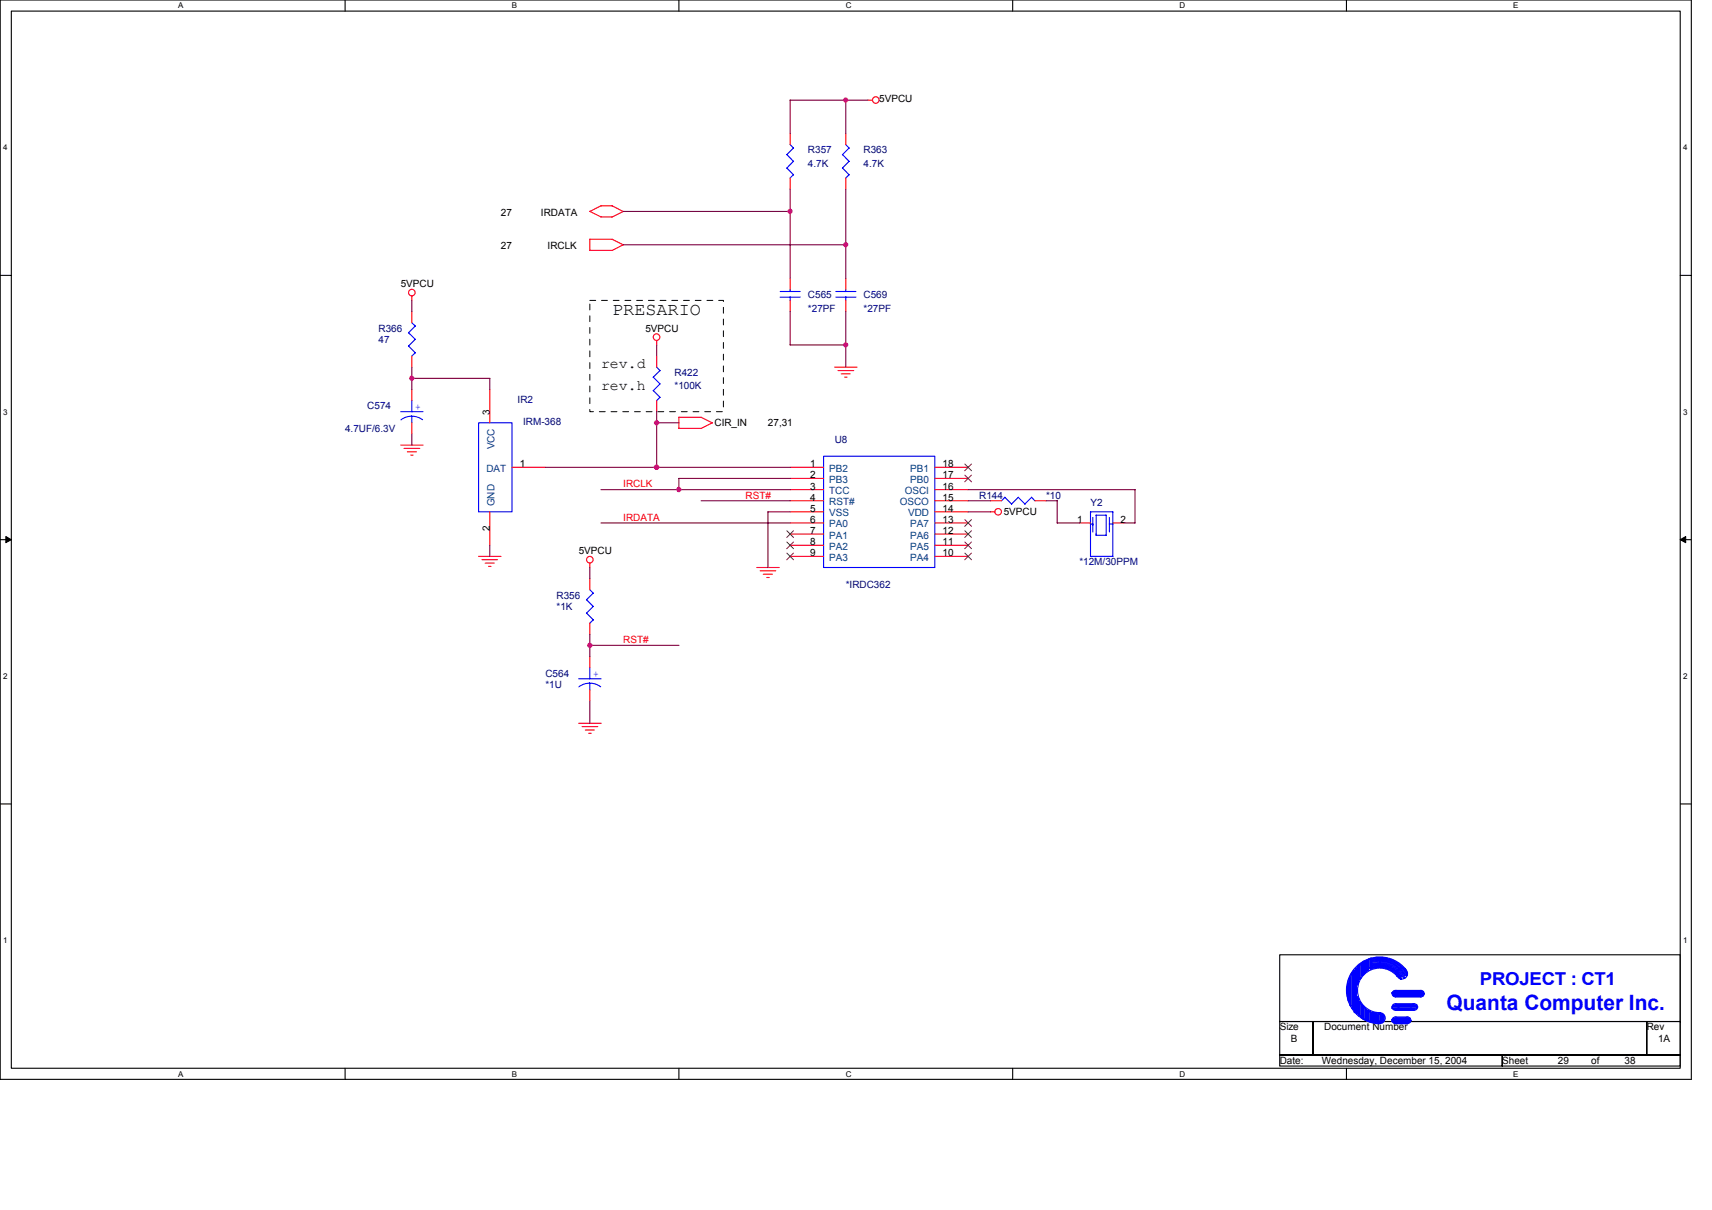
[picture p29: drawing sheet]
<svg xmlns="http://www.w3.org/2000/svg" width="297mm" height="210mm" viewBox="0 0 297 210" stroke-linecap="round" stroke-linejoin="round" font-family="sans-serif">
<defs><g id="words">
<text font-size="3.7" fill="#00f" x="251" y="175.2">Quanta Computer Inc.</text>
<text font-size="3.1" x="106.2" y="54.6">PRESARIO</text>
<text font-size="3.1" fill="#00f" x="256.8" y="170.8">PROJECT : CT1</text>
<g font-size="2.5">
<text x="104.3" y="63.8">rev.d</text>
<text x="104.3" y="67.6">rev.h</text>
</g>
<g font-size="1.7">
<text x="152.5" y="17.8">5VPCU</text>
<text x="86.9" y="37.4">27</text>
<text x="93.8" y="37.4">IRDATA</text>
<text x="86.9" y="43.2">27</text>
<text x="95" y="43.2">IRCLK</text>
<text x="69.5" y="49.8">5VPCU</text>
<text x="112" y="57.5">5VPCU</text>
<text x="85" y="72" transform="rotate(-90 85 72)">3</text>
<text x="124" y="73.9">CIR_IN</text>
<text x="133.2" y="73.9">27,31</text>
<text x="90.2" y="81">1</text>
<text x="140.6" y="81">1</text>
<text x="140.6" y="83">2</text>
<text x="163.6" y="81">18</text>
<text x="163.6" y="83">17</text>
<text x="140.6" y="84.9">3</text>
<text x="140.6" y="86.8">4</text>
<text x="140.6" y="88.8">5</text>
<text x="163.6" y="84.9">16</text>
<text x="163.6" y="86.8">15</text>
<text x="163.6" y="88.8">14</text>
<text x="174.2" y="89.4">5VPCU</text>
<text x="85" y="92.2" transform="rotate(-90 85 92.2)">2</text>
<text x="140.6" y="90.7">6</text>
<text x="140.6" y="92.6">7</text>
<text x="140.6" y="94.6">8</text>
<text x="163.6" y="94.6">11</text>
<text x="163.6" y="92.6">12</text>
<text x="163.6" y="90.7">13</text>
<text x="186.9" y="90.7">1</text>
<text x="194.4" y="90.7">2</text>
<text x="100.4" y="96.1">5VPCU</text>
<text x="140.6" y="96.5">9</text>
<text x="163.6" y="96.5">10</text>
<text x="222" y="178.8">Size</text>
<text x="229.8" y="178.8">Document Number</text>
<text x="285.7" y="178.8">Rev</text>
<text x="222" y="184.6">Date:</text>
<text x="224" y="180.7">B</text>
<text x="229.4" y="184.6">Wednesday, December 15, 2004</text>
<text x="260.6" y="184.6">Sheet</text>
<text x="270.3" y="184.6">29</text>
<text x="276.1" y="184.6">of</text>
<text x="281.9" y="184.6">38</text>
<text x="287.7" y="180.7">1A</text>
</g>
<g font-size="1.7" fill="#000080">
<text x="140.2" y="26.6">R357</text>
<text x="140.2" y="29">4.7K</text>
<text x="149.8" y="26.6">R363</text>
<text x="149.8" y="29">4.7K</text>
<text x="140.2" y="51.7">C565</text>
<text x="149.8" y="51.7">C569</text>
<text x="65.7" y="57.5">R366</text>
<text x="65.7" y="59.5">47</text>
<text x="140.2" y="54">*27PF</text>
<text x="149.8" y="54">*27PF</text>
<text x="117" y="65.2">R422</text>
<text x="63.7" y="71">C574</text>
<text x="89.8" y="69.9">IR2</text>
<text x="117" y="67.6">*100K</text>
<text x="59.9" y="74.9">4.7UF/6.3V</text>
<text x="90.8" y="73.7">IRM-368</text>
<text x="144.8" y="76.8">U8</text>
<text x="169.9" y="86.5">R144</text>
<text x="181.5" y="86.5">*10</text>
<text x="189.2" y="87.8">Y2</text>
<text x="146.7" y="101.9">*IRDC362</text>
<text x="187.3" y="98.1">*12M/30PPM</text>
<text x="96.6" y="103.8">R356</text>
<text x="96.6" y="105.8">*1K</text>
<text x="94.6" y="117.4">C564</text>
<text x="94.6" y="119.3">*1U</text>
</g>
<g font-size="1.7" fill="#00f">
<text x="72" y="71.1">+</text>
<text x="102.9" y="117.4">+</text>
</g>
<g font-size="1.7" fill="#004080">
<text x="85.8" y="78" transform="rotate(-90 85.8 78)">VCC</text>
<text x="84.4" y="81.9">DAT</text>
<text x="143.9" y="81.9">PB2</text>
<text x="143.9" y="83.8">PB3</text>
<text x="157.9" y="81.9">PB1</text>
<text x="157.9" y="83.8">PB0</text>
<text x="85.8" y="87.8" transform="rotate(-90 85.8 87.8)">GND</text>
<text x="143.9" y="85.7">TCC</text>
<text x="143.9" y="87.7">RST#</text>
<text x="143.9" y="89.6">VSS</text>
<text x="156.1" y="87.7">OSCO</text>
<text x="157" y="85.7">OSCI</text>
<text x="157.6" y="89.6">VDD</text>
<text x="143.9" y="91.5">PA0</text>
<text x="143.9" y="93.4">PA1</text>
<text x="143.9" y="95.4">PA2</text>
<text x="157.9" y="95.4">PA5</text>
<text x="157.9" y="93.4">PA6</text>
<text x="157.9" y="91.5">PA7</text>
<text x="143.9" y="97.3">PA3</text>
<text x="157.9" y="97.3">PA4</text>
</g>
<g font-size="1.7" fill="#f00">
<text x="108.1" y="84.5">IRCLK</text>
<text x="129.4" y="86.5">RST#</text>
<text x="108.1" y="90.3">IRDATA</text>
<text x="108.1" y="111.6">RST#</text>
</g>
<g font-size="1.4">
<text x="30.9" y="1.5">A</text>
<text x="88.8" y="1.5">B</text>
<text x="146.7" y="1.5">C</text>
<text x="204.7" y="1.5">D</text>
<text x="262.6" y="1.5">E</text>
<text x=".5" y="26.1">4</text>
<text x="292" y="26.1">4</text>
<text x=".5" y="71.9">3</text>
<text x="292" y="71.9">3</text>
<text x=".5" y="117.8">2</text>
<text x="292" y="117.8">2</text>
<text x=".5" y="163.6">1</text>
<text x="292" y="163.6">1</text>
<text x="30.9" y="186.8">A</text>
<text x="88.8" y="186.8">B</text>
<text x="146.7" y="186.8">C</text>
<text x="204.7" y="186.8">D</text>
<text x="262.6" y="186.8">E</text>
</g>
</g></defs>
<path d="M0 0h293.5v187.2h-293.5zM2 1.9h289.5v183.4h-289.5z" fill="none" stroke="#000" stroke-width=".19"/>
<g fill="#fff">
<path d="M30.9 .2h.9v1.6h-.9z"/>
<path d="M30.9 185.5h.9v1.6h-.9z"/>
</g>
<path d="M59.9 0v1.9M59.9 185.3v1.9" fill="none" stroke="#000" stroke-width=".19"/>
<g fill="#fff">
<path d="M88.8 .2h.9v1.6h-.9z"/>
<path d="M88.8 185.5h.9v1.6h-.9z"/>
</g>
<path d="M117.8 0v1.9M117.8 185.3v1.9" fill="none" stroke="#000" stroke-width=".19"/>
<g fill="#fff">
<path d="M146.7 .2h1v1.6h-1z"/>
<path d="M146.7 185.5h1v1.6h-1z"/>
</g>
<path d="M175.7 0v1.9M175.7 185.3v1.9" fill="none" stroke="#000" stroke-width=".19"/>
<g fill="#fff">
<path d="M204.7 .2h1v1.6h-1z"/>
<path d="M204.7 185.5h1v1.6h-1z"/>
</g>
<path d="M233.6 0v1.9M233.6 185.3v1.9" fill="none" stroke="#000" stroke-width=".19"/>
<g fill="#fff">
<path d="M262.6 .2h.9v1.6h-.9z"/>
<path d="M262.6 185.5h.9v1.6h-.9z"/>
<path d="M.5 24.8h.8v1.6h-.8z"/>
<path d="M292 24.8h.8v1.6h-.8z"/>
<path d="M.5 70.7h.8v1.5h-.8z"/>
<path d="M292 70.7h.8v1.5h-.8z"/>
</g>
<path d="M0 47.8h2M291.5 47.8h2" fill="none" stroke="#000" stroke-width=".19"/>
<g fill="#fff">
<path d="M.5 116.5h.8v1.6h-.8z"/>
<path d="M292 116.5h.8v1.6h-.8z"/>
</g>
<path d="M0 93.6h2M291.5 93.6h2" fill="none" stroke="#000" stroke-width=".19"/>
<path d="M1 93.1l1 .5-1 .5zM291.5 93.6l1-.5v1z" fill="#000" stroke="#000" stroke-width=".17"/>
<g fill="#fff">
<path d="M.5 162.4h.8v1.5h-.8z"/>
<path d="M292 162.4h.8v1.5h-.8z"/>
</g>
<path d="M0 139.5h2M291.5 139.5h2M222 165.6h69.5v11.6h-69.5zM222 177.2h5.8v5.8h-5.8zM227.8 177.2h57.9v5.8h-57.9zM285.7 177.2h5.8v5.8h-5.8zM222 183h38.6v1.9h-38.6zM260.6 183h30.9v1.9h-30.9z" fill="none" stroke="#000" stroke-width=".19"/>
<path d="M102.3 52.1h23.2v19.3h-23.2v-19.3" fill="none" stroke="#000" stroke-width=".17" stroke-dasharray="1 1 1 1 1 1 1 1"/>
<g fill="none" stroke="#f00" stroke-width=".19">
<path d="M150.6 17.4h.8M102.3 36.7l2 .9h1.9M104.3 35.7h1.9l2 1M104.3 35.7l-2 1M108.1 36.7l-1.9 1M137.1 23.2v1.9M137.1 30.9v1.9M146.7 23.2v1.9M146.7 30.9v1.9M71.5 51.4v.7M71.5 54v2M102.3 41.5v1.9h3.9"/>
<path d="M102.3 41.5h3.9l2 1M108.1 42.5l-1.9 1M113.9 59.1v.8M137.1 48.3v1.9M137.1 52.1v1.9M146.7 48.3v1.9M146.7 52.1v1.9M69.5 77.2h3.9M70.1 77.8h2.7M70.7 78.4h1.5M71.3 79h.4M71.5 61.8v1.9"/>
<path d="M71.5 67.6v1.9M71.5 73.3v2M85 67.6v5.7M113.9 61.8v1.9M113.9 69.5v1.9M117.8 74.3h3.8M117.8 72.4v1.9M117.8 72.4h3.9M121.6 72.4l2 1M123.6 73.3l-2 1M144.8 63.7h3.9M145.4 64.3h2.7"/>
<path d="M146 64.9h1.5M146.6 65.4h.4M83 96.5h3.9M83.6 97.1h2.7M84.2 97.7h1.5M84.8 98.3h.4M85 88.8v5.8M88.8 81.1h5.8M102.3 97.7v.8M131.3 98.4h3.9M131.9 99h2.7M132.4 99.6h1.6"/>
<path d="M137.1 88.8h5.8M137.1 96.5h5.8M137.1 81.1h5.8M137.1 86.9h5.8M137.1 83h5.8M137.1 84.9h5.8M137.1 90.7h5.8M137.1 92.6h5.8M137.1 94.6h5.8M162.2 88.8h5.8M162.2 96.5h5.8M162.2 81.1h5.8"/>
<path d="M162.2 86.9h5.8M162.2 83h5.8M162.2 84.9h5.8M162.2 90.7h5.8M162.2 92.6h5.8M162.2 94.6h5.8M171.8 88.8h.8M171.8 86.9h2M179.6 86.9h1.9M187.3 90.7h1.9M193.1 90.7h1.9M102.3 100.4v1.9"/>
<path d="M102.3 108.1v1.9M102.3 113.9v1.9M102.3 119.7v1.9M133 100.2h.5M100.4 125.5h3.9M101 126h2.7M101.6 126.6h1.5M102.1 127.2h.5"/>
<circle cx="152" cy="17.4" r=".57"/>
<circle cx="71.5" cy="50.8" r=".57"/>
<circle cx="113.9" cy="58.5" r=".57"/>
<circle cx="102.3" cy="97.1" r=".57"/>
<circle cx="173.2" cy="88.8" r=".57"/>
</g>
<g fill="none" stroke="#00f" stroke-width=".19">
<path d="M136.5 26.8l1.2 1.2M137.1 25.1l.6 .6-1.2 1.1M137.7 28l-1.2 1.2 1.2 1.1-.6 .6M146.2 26.8l1.1 1.2M146.2 29.1l1.1 1.2M146.7 25.1l.6 .6M147.3 25.7l-1.1 1.1M147.3 28l-1.1 1.2M147.3 30.3l-.6 .6M71.5 56l.6 .6M72 56.6l-1.1 1.1 1.2 1.2M72 58.9l-1.1 1.1 1.2 1.2"/>
<path d="M135.4 51.5h3.5M135.4 50.6h3.5M137.1 50.2v.4M137.1 51.5v.6M145 51.5h3.5M145 50.6h3.5M146.7 50.2v.4M146.7 51.5v.6M69.5 71.4h3.9M71.5 69.5v1.9M71.5 72.2v1.2M72 61.2l-.6 .6"/>
<path d="M73.3 72.8l-1.1-.5-.8-.1-1.1 .2-.7 .4M83 73.3h5.8v15.5h-5.8zM113.3 65.4l1.2 1.2M113.3 67.8l1.2 1.1-.6 .6M113.9 63.7l.6 .6-1.2 1.1M114.5 66.6l-1.2 1.2M142.9 79.1h19.3v19.3h-19.3zM174.3 86.3l1.2 1.2M174.4 86.3l-.6 .6M176.7 86.3l1.1 1.2M176.7 86.3l-1.2 1.1M179 86.3l.6 .6"/>
<path d="M179 86.3l-1.2 1.1M189.2 90.9h.4M189.6 89.8v2.5M191.9 92.9v-3.5h-1.7v3.5h1.7M192.5 89.8v2.5M192.5 90.9h.6M193.1 88.8v7.7M193.1 88.8h-3.9v7.7h3.9M100.4 117.8h3.9M100.4 119.1l.7-.4 1.2-.2 .8 .1 1.1 .5M101.8 104l1.2 1.2M101.8 106.4l1.2 1.1-.7 .6"/>
<path d="M102.3 102.3l.7 .6M102.3 115.8v2M102.3 118.5v1.2M102.9 102.9l-1.2 1.2M102.9 105.2l-1.2 1.2M233.8 170.5v2.7l.2 .6M234 173.7v-3.9l.2-.3v4.8l.2 .2M234.6 168.7v6.2M234.6 174.9l.2 .2v-6.6l.2-.2v7.4M234.6 168.7l-.2 .4v5.4M235.3 167.9v8M235.3 175.9h.3"/>
<path d="M235.4 167.9l-.2 .2v7.6M235.5 167.6v3.3M235.7 167.6l.2-.3v2.6M235.7 167.5v2.8l-.2 .5M236.1 174.1v2.3M236.1 176.4l.2 .3M236.2 174.1l-.3-.4v2.6l-.2-.3v-2.6l-.2-.4v2.9M236.2 169.7l-.3 .2M236.3 174.3l.2 .2v2.3h.2M236.3 174.3v2.3M236.3 167l-.2 .2v2.5M236.5 166.8v2.3l-.2 .2v-2.3"/>
<path d="M236.5 166.8h.2M236.7 166.8v2.1M236.9 174.9v2.1h.2v-1.9M236.9 166.8v1.9M236.9 166.8l.2-.2v2M236.9 174.9l-.2-.2v2.1M236.9 168.7l-.2 .2M237.1 175.1l.2 .2M237.3 168.3v-1.7l.2-.2v1.9M237.3 175.3v1.7l.2 .2M237.3 168.3l-.2 .2M237.5 175.3v1.9"/>
<path d="M237.5 175.3l.2 .2M237.7 167.9l.2 .2M237.7 175.5v1.7M237.9 167.4a4.6 4.6 0 0 1 5.6 2.3M237.9 167.2l1.4-.2a4.8 4.8 0 0 1 4.4 2.7M237.9 167a5 5 0 0 1 5.9 2.3M237.9 166.8a5.3 5.3 0 0 1 6.1 2.5M237.9 175.5v1.7h-.2M237.9 166.2v1.9M237.9 175.7h.2M237.9 168a4.1 4.1 0 0 1 5.1 1.9M237.9 167.8a4.2 4.2 0 0 1 5.3 2.1"/>
<path d="M237.9 167.6a4.5 4.5 0 0 1 5.3 1.9M237.9 166.2l-.2 .2v1.5M238 166.6a5.4 5.4 0 0 1 6.1 2.5M238 166.3a5.7 5.7 0 0 1 6.2 2.6M238.1 166.4v1.5M238.1 175.7v1.5M238.2 175.6l.1 1.6h-.2M238.2 175.7h.3M238.7 175.6l-.7 1.8h.4v-1.7M238.8 175.6v1.6l-.2 .2v-1.7M238.8 175.7l.2 .4M239.4 175.9v1.5h.2v-1.6l.2 .1"/>
<path d="M239.4 175.9l-.2-.1v1.6h-.2v-1.4M239.8 175.9v1.5l.2-.2v-1.2M240 176l.2 .3M240.2 176.2v.8M241.5 172.4h5.6M241.5 174.7h4.5l-.2 .2M241.7 172.6h5.2M241.7 172h5.2v.2h-5.4v.2M241.7 176.6h2.9v.2h-3.1v.2h3.3l-.2 .2M241.7 172.6l.2 .2M241.7 174.3h4.1M241.7 174.5l-.2 .2"/>
<path d="M241.9 172.8h5M241.9 175.1h3.7M241.9 177.4h2.7M242.1 176.4h2.2M242.1 177.6h2.2M242.1 175.3h3.3M242.1 174.1h3.3M242.1 173h4.5M242.1 171.8h4.5M242.4 169.4a3.9 3.9 0 0 0-6.5 .7 3.9 3.9 0 0 0 3.5 5.6M243.9 168.2a5.8 5.8 0 0 0-9.7 1.1 5.8 5.8 0 0 0 5.2 8.3M244.6 177.2h-3.1l.4 .2"/>
<path d="M245.8 174.3v.2h-4.1M245.8 174.9h-4.3l.4 .2M247.1 172.4l-.2 .2"/>
<circle cx="239.4" cy="176.6" r=".95"/>
<circle cx="242.1" cy="174.7" r=".57"/>
<circle cx="242.1" cy="177" r=".57"/>
<circle cx="242.1" cy="172.4" r=".57"/>
<circle cx="243.3" cy="168.9" r=".96"/>
<circle cx="244.2" cy="177" r=".57"/>
<circle cx="245.4" cy="174.7" r=".57"/>
<circle cx="246.5" cy="172.4" r=".57"/>
</g>
<g fill="none" stroke="#804000" stroke-width=".17">
<path d="M136.5 92.1l1.2 1.1M136.5 94l1.2 1.2M136.5 95.9l1.2 1.2M137.7 92.1l-1.2 1.1M137.7 94l-1.2 1.2M137.7 95.9l-1.2 1.2M167.4 80.5l1.2 1.2M167.4 82.4l1.2 1.2M167.4 95.9l1.2 1.2M167.4 94l1.2 1.2M167.4 92.1l1.2 1.1M167.4 90.1l1.2 1.2"/>
<path d="M168.5 80.5l-1.1 1.2M168.5 82.4l-1.1 1.2M168.5 95.9l-1.1 1.2M168.5 94l-1.1 1.2M168.5 92.1l-1.1 1.1M168.5 90.1l-1.1 1.2"/>
</g>
<g fill="none" stroke="#800040" stroke-width=".19">
<path d="M137.1 17.4h13.5M137.1 17.4v5.8M146.7 17.4v5.8M108.1 36.7h29M137.1 32.8v15.5M146.7 32.8v15.5M71.5 52.1v2M108.1 42.5h38.7M113.9 59.8v2M137.1 59.8h9.6M137.1 54v5.8M146.7 54v9.7"/>
<path d="M71.5 63.7v3.9M71.5 75.3v1.9M71.5 65.6h13.5M85 65.6v2M113.9 71.4v9.7M113.9 73.3h3.9M85 94.6v1.9M94.6 81.1h42.5M102.3 98.4v2M104.3 84.9h32.8M104.3 90.7h32.8M121.6 86.9h15.5"/>
<path d="M137.1 83h-19.3v2M137.1 88.8h-3.9v9.7M168 84.9h29M168 86.9h3.9M168 88.8h3.9M181.5 86.9h1.9v3.8M183.4 90.7h3.9M195 90.7h1.9M196.9 84.9v5.8M102.3 110v3.9M102.3 112h15.5M102.3 121.6v3.9"/>
</g>
<g fill="#f0f" stroke="#f0f" stroke-width=".19">
<circle cx="113.9" cy="81.1" r=".38"/>
<circle cx="117.8" cy="84.9" r=".38"/>
<circle cx="71.4" cy="65.6" r=".38"/>
<circle cx="102.3" cy="111.9" r=".38"/>
<circle cx="137.1" cy="36.7" r=".38"/>
<circle cx="146.7" cy="42.4" r=".38"/>
<circle cx="146.7" cy="59.8" r=".38"/>
<circle cx="146.7" cy="17.4" r=".38"/>
<circle cx="113.9" cy="73.3" r=".38"/>
</g>
<use href="#words"/>
</svg>
